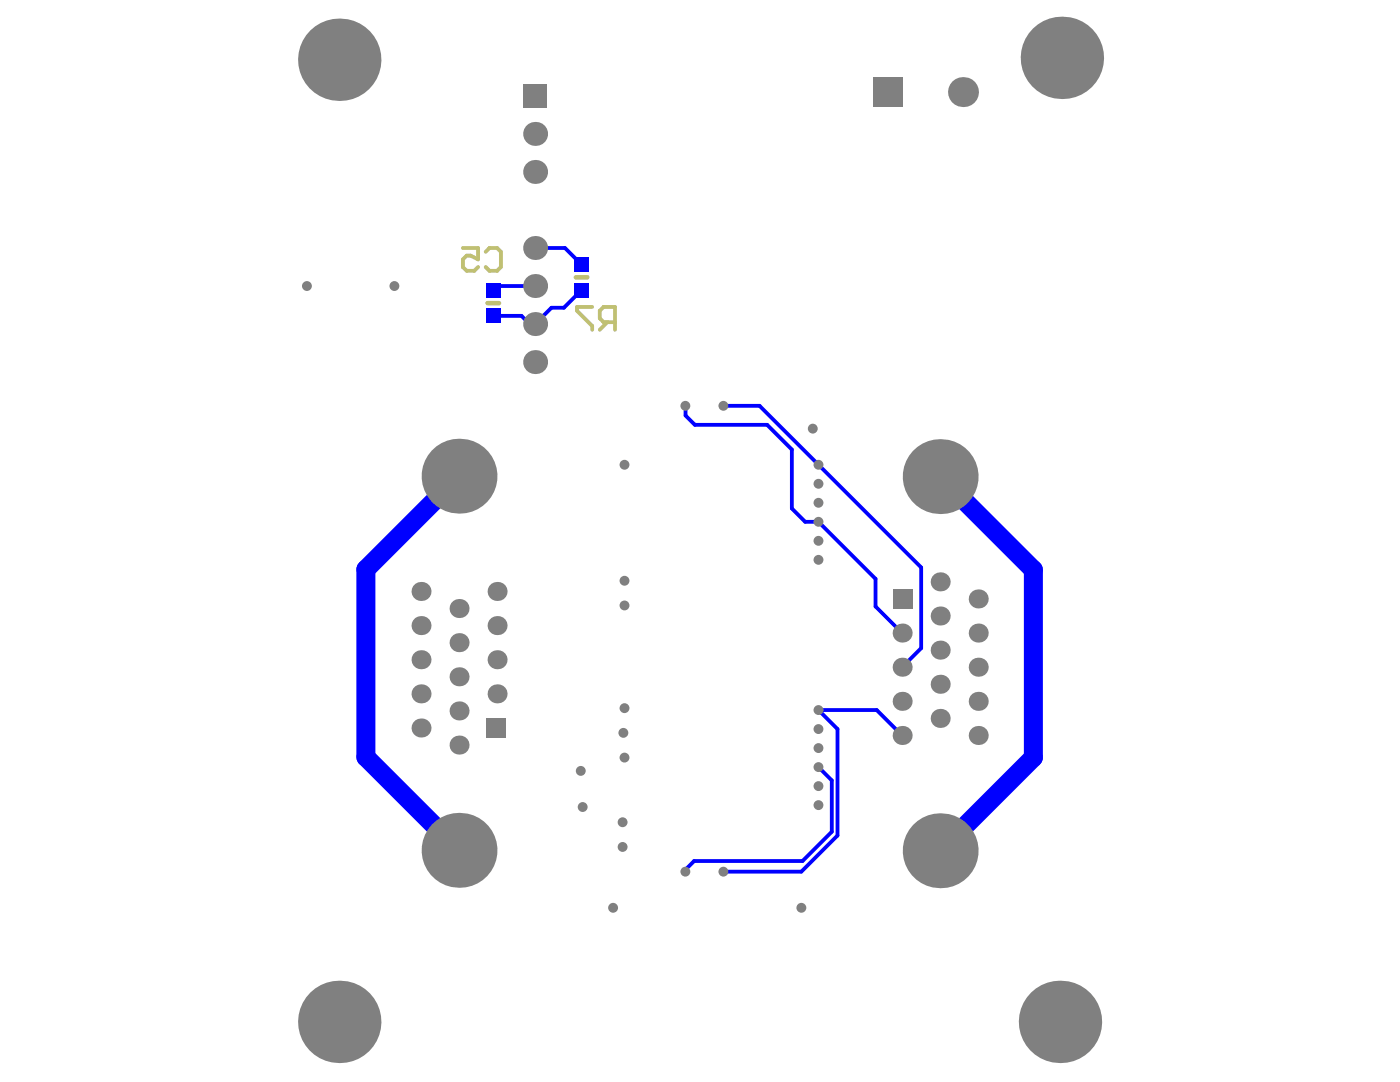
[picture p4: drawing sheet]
<svg xmlns="http://www.w3.org/2000/svg" width="279mm" height="216mm" viewBox="0 0 279 216" stroke-linecap="round" stroke-linejoin="round" font-family="sans-serif">
<path d="M106.8 49.5h6l3.3 3.3M106.8 57.1h-7.5l-.9 .8M116.1 57.9l-3.6 3.5h-2.4l-3.3 3.3h-1.1l-1.6-1.7h-5.7M136.8 81v1.9l1.9 1.9h14.4l4.9 4.9v11.8l2.7 2.6h2.6l11.4 11.4v5.5l5.3 5.3M144.4 81h7.2l32.2 32.2v16.1l-3.8 3.8M163.3 153.1l2.7 2.6v10.3l-5.8 5.8h-21.7l-1.7 1.8M180 146.8l-5-5.1h-11.7l3.8 3.8v21.2l-7.2 7.2h-15.5" fill="none" stroke="#00f" stroke-width=".76"/>
<path d="M91.6 95l-18.6 18.6v37.5l18.6 18.6M187.6 95.1l18.6 18.6v37.5l-18.6 18.6" fill="none" stroke="#00f" stroke-width="3.8"/>
<g fill="#808080">
<circle cx="163.3" cy="160.7" r=".99"/>
<circle cx="163.3" cy="156.9" r=".99"/>
<circle cx="162.2" cy="85.5" r=".99"/>
<circle cx="144.4" cy="173.9" r=".99"/>
<circle cx="136.8" cy="173.9" r=".99"/>
<circle cx="115.9" cy="153.8" r=".99"/>
<circle cx="163.3" cy="153.1" r=".99"/>
<circle cx="163.3" cy="141.7" r=".99"/>
<circle cx="163.3" cy="92.7" r=".99"/>
<circle cx="144.4" cy="81" r=".99"/>
<circle cx="163.3" cy="100.3" r=".99"/>
<circle cx="136.8" cy="81" r=".99"/>
<circle cx="163.3" cy="104.1" r=".99"/>
<circle cx="163.3" cy="96.5" r=".99"/>
<circle cx="163.3" cy="145.5" r=".99"/>
<circle cx="163.3" cy="149.3" r=".99"/>
<circle cx="124.6" cy="151.2" r=".99"/>
<circle cx="116.3" cy="161" r=".99"/>
<circle cx="124.6" cy="115.9" r=".99"/>
<circle cx="163.3" cy="107.9" r=".99"/>
<circle cx="163.3" cy="111.7" r=".99"/>
<circle cx="159.9" cy="181.1" r=".99"/>
<circle cx="122.4" cy="181.1" r=".99"/>
<circle cx="78.7" cy="57.1" r=".99"/>
<circle cx="61.3" cy="57.1" r=".99"/>
<circle cx="124.4" cy="146.2" r=".99"/>
<circle cx="124.6" cy="141.3" r=".99"/>
<circle cx="124.3" cy="164.1" r=".99"/>
<circle cx="124.6" cy="120.8" r=".99"/>
<circle cx="124.3" cy="169" r=".99"/>
<circle cx="124.6" cy="92.7" r=".99"/>
<circle cx="67.7" cy="203.9" r="8.2"/>
<circle cx="84" cy="145.3" r="1.9"/>
<circle cx="84" cy="138.5" r="1.9"/>
<circle cx="91.6" cy="169.7" r="7.5"/>
<circle cx="91.6" cy="148.7" r="1.9"/>
<circle cx="91.6" cy="141.9" r="1.9"/>
<circle cx="99.2" cy="138.5" r="1.9"/>
<circle cx="180" cy="146.8" r="1.9"/>
<circle cx="180" cy="139.9" r="1.9"/>
<circle cx="187.6" cy="169.8" r="7.5"/>
<circle cx="187.6" cy="143.3" r="1.9"/>
<circle cx="195.2" cy="146.8" r="1.9"/>
<circle cx="195.2" cy="139.9" r="1.9"/>
<circle cx="211.5" cy="203.9" r="8.2"/>
<circle cx="84" cy="124.8" r="1.9"/>
<circle cx="91.6" cy="135" r="1.9"/>
<circle cx="91.6" cy="95" r="7.5"/>
<circle cx="84" cy="131.6" r="1.9"/>
<circle cx="84" cy="118" r="1.9"/>
<circle cx="91.6" cy="128.2" r="1.9"/>
<circle cx="91.6" cy="121.4" r="1.9"/>
<circle cx="67.7" cy="11.9" r="8.2"/>
<circle cx="99.2" cy="124.8" r="1.9"/>
<circle cx="99.2" cy="118" r="1.9"/>
<circle cx="99.2" cy="131.6" r="1.9"/>
<circle cx="106.8" cy="34.3" r="2.39"/>
<circle cx="106.8" cy="26.7" r="2.39"/>
<circle cx="187.6" cy="136.5" r="1.9"/>
<circle cx="180" cy="133.1" r="1.9"/>
<circle cx="195.2" cy="133.1" r="1.9"/>
<circle cx="187.6" cy="129.7" r="1.9"/>
<circle cx="180" cy="126.3" r="1.9"/>
<circle cx="195.2" cy="126.3" r="1.9"/>
<circle cx="187.6" cy="122.9" r="1.9"/>
<circle cx="195.2" cy="119.5" r="1.9"/>
<circle cx="187.6" cy="116.1" r="1.9"/>
<circle cx="187.6" cy="95.1" r="7.5"/>
<circle cx="106.8" cy="72.3" r="2.39"/>
<circle cx="106.8" cy="64.7" r="2.39"/>
<circle cx="106.8" cy="57.1" r="2.39"/>
<circle cx="106.8" cy="49.5" r="2.39"/>
<circle cx="192.2" cy="18.4" r="2.99"/>
<circle cx="211.9" cy="11.5" r="8.2"/>
</g>
<g fill="#808080">
<path d="M97.2 143.3h3.8v3.8h-3.8z" fill-rule="evenodd"/>
<path d="M104.4 16.7h4.8v4.8h-4.8z" fill-rule="evenodd"/>
<path d="M178.3 117.7h3.8v3.8h-3.8z" fill-rule="evenodd"/>
<path d="M174.3 15.4h5.9v6h-5.9z" fill-rule="evenodd"/>
</g>
<g fill="#00f">
<path d="M114.6 51.4h2.9v2.8h-2.9z" fill-rule="evenodd"/>
<path d="M114.6 56.5h2.9v2.8h-2.9z" fill-rule="evenodd"/>
<path d="M97 56.5h2.9v2.9h-2.9z" fill-rule="evenodd"/>
<path d="M97 61.6h2.9v2.8h-2.9z" fill-rule="evenodd"/>
</g>
<path d="M114.9 55.3h2.3M97.3 60.5h2.3" fill="none" stroke="#c0c073" stroke-width=".91"/>
<path d="M92.4 49.5h3v2.3l-1.5-.8h-.8l-.7 .8v1.5l.7 .7h1.6l.7-.7M96.9 50.2l.8-.7h1.5l.8 .7v3.1l-.8 .7h-1.5l-.8-.7M118.2 61.2h-3.1v.8l3.1 3v.8M121.2 64.3l-1.5 1.5M122.7 64.3h-2.2l-.8-.8v-1.5l.8-.8h2.2v4.6" fill="none" stroke="#c0c073" stroke-width=".76"/>
</svg>
